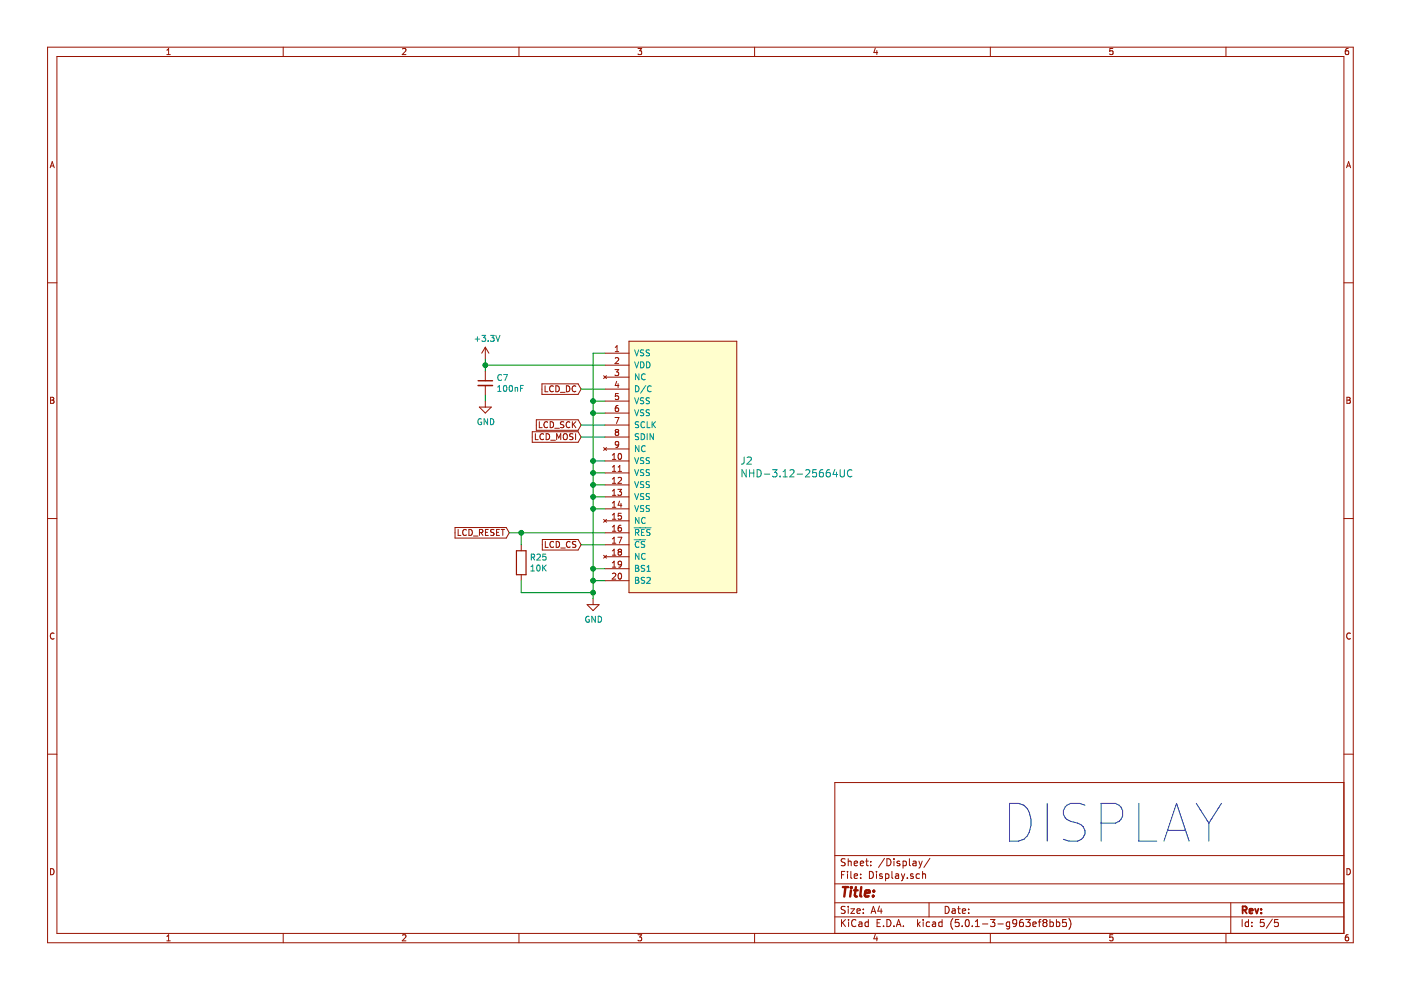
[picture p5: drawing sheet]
<svg xmlns="http://www.w3.org/2000/svg" width="297mm" height="210mm" viewBox="0 0 297 210" stroke-linecap="round" stroke-linejoin="round" font-family="sans-serif">
<path d="M133.4 72.3h22.8v53.4h-22.8z" fill-rule="evenodd" fill="#fffecd" stroke="#fffecd" stroke-width=".21"/>
<g fill="none" stroke="#981200" stroke-width=".21">
<path d="M10.1 10h276.8v189.9h-276.8zM12.1 12h272.8v185.9h-272.8zM35.4 11.6h.7M35.4 10.6l.4-.3v1.3M60 10v2M85.3 10.4l.5-.1 .3 .3-.8 1h.8M110 10v2M135.3 10.3h.8l-.5 .5 .4 .1v.5l-.2 .2-.5-.2M160 10v2M185.6 10.2l-.3 .9h.8M185.9 10.7v.9M210 10v2"/>
<path d="M235.9 10.3h-.6v.6l.6-.1v.6l-.1 .2-.5-.2M259.9 10v2M285.9 10.3h-.4l-.2 .3-.1 .7 .3 .3 .4-.2v-.6h-.4l-.3 .2M10.6 35.6l.5-1.3 .4 1.3M10.7 35.2h.7M285.5 35.6l.4-1.3 .5 1.3M285.6 35.2h.6M10.1 60h2M284.9 60h2M102.9 73.6l-.8 1.3M102.9 73.6v2.6M102.9 78.7v2"/>
<path d="M102.9 73.6l.8 1.3M128 79.7l.6 .6M128.3 74.9h5.1M128.3 77.4h5.1M128.3 80h5.1M128.6 79.7l-.6 .6M130.4 78.4h.8l-.5 .4 .4 .2 .1 .4-.3 .2-.5-.1M130.4 74.6h.8M130.4 73.6l.4-.3v1.3M130.4 76l.5-.2 .3 .4-.8 .9h.8M133.4 72.3h22.8v53.4h-22.8zM10.7 84.2h.5l.2 .3-.2 .3 .3 .3-.3 .4h-.5z"/>
<path d="M10.7 84.8h.5M101.6 86.3h2.6l-1.3 1.3zM102.9 81.7v2.1M102.9 85v1.3M112.8 91.5h9.8l.6 1.2-.6 1.1h-9.8zM113.5 91.9v1.3h.6M113.7 89h8.9l.6 1.1-.6 1.1h-8.9zM114.3 89.4v1.3h.7M114.9 81.4h7.7l.6 1.1-.6 1.1h-7.7zM115.3 92.1a.56 .56 0 0 0-.8 .5 .56 .56 0 0 0 .8 .5M115.6 81.8v1.3h.6M115.8 91.9a.64 .64 0 0 1 .7 .7 .64 .64 0 0 1-.7 .6z"/>
<path d="M116.1 89.5a.56 .56 0 0 0-.8 .5 .56 .56 0 0 0 .8 .6M116.7 89.4a.64 .64 0 0 1 .7 .6 .64 .64 0 0 1-.7 .7zM116.8 93.3h.9M117.3 81.9a.58 .58 0 0 0-.8 .5 .58 .58 0 0 0 .8 .6v-.1M117.6 90.8h1M117.8 81.8a.64 .64 0 0 1 .8 .6 .64 .64 0 0 1-.8 .7zM118 93.2v-1.3l.5 1 .4-1v1.3M118.8 83.2h1M119.5 92.1l.2-.2 .4 .1a.78 .78 0 0 1-.1 1.2l-.5-.2zM119.5 89.5l-.4-.1-.3 .3 .1 .3 .6 .2v.4h-.7M120.1 81.8a.64 .64 0 0 1 .7 .6 .64 .64 0 0 1-.7 .7zM120.8 89.5a.56 .56 0 0 0-.8 .5 .56 .56 0 0 0 .8 .6"/>
<path d="M121.4 89.4v1.3M121.5 92l-.5-.1-.2 .2 .1 .4 .5 .2 .1 .3-.2 .2h-.5M121.6 90l.5 .7M122 91.9v1.3M122.1 81.9a.56 .56 0 0 0-.8 .5 .56 .56 0 0 0 .8 .5M122.1 89.4l-.7 .7M128 94.9l.6 .6M128.3 82.5h5.1M128.3 85h5.1M128.3 87.6h5.1M128.3 90.1h5.1M128.3 92.7h5.1"/>
<path d="M128.3 95.2h5.1M128.3 97.7h5.1M128.6 94.9l-.6 .6M129.8 97.4h.8M129.8 96.5l.4-.4v1.3M129.8 99l.4-.3v1.2M129.8 99.9h.8M130.4 88.5h.8l-.5 1.3M130.7 91.6l-.3-.2 .3-.3h.2l.3 .2-.3 .3M130.7 91.6l-.3 .2v.3l.3 .2h.3l.2-.2v-.3l-.3-.2M130.7 91.6h.2M130.7 80.9l-.3 .8h.8"/>
<path d="M131 86h-.2a.79 .79 0 0 0-.1 1.3l.3-.1 .2-.5-.3-.2h-.2l-.3 .2M131 81.3v.9M131 99.9h.8M131 99l.4-.3v1.2M131.1 83.4h-.6l-.1 .7 .5-.2 .3 .3v.3l-.3 .2-.5-.1M131.2 94.2l-.3 .2-.3-.1-.2-.1 .1-.5 .4-.1 .3 .3-.2 .8-.4 .2M131.2 96.3l.2-.2a.67 .67 0 0 1 .4 .7 .67 .67 0 0 1-.4 .6l-.4-.5zM285.6 84.2h.4l.3 .3-.3 .3 .3 .3-.2 .4h-.5zM285.6 84.8h.4M10.1 109.9h2M96.5 111.8h10.8l.7 1.2-.7 1.1h-10.8zM97.1 112.3v1.2h.6"/>
<path d="M98.9 112.4a.58 .58 0 0 0-.8 .5 .58 .58 0 0 0 .7 .6l.1-.1M99.4 112.3a.64 .64 0 0 1 .8 .6 .64 .64 0 0 1-.8 .6zM100.4 113.7h.9M101.7 112.9h.6l.1-.2-.1-.3-.6-.1v1.2M102 112.9l.4 .6M102.9 112.9h.5M103.5 112.3h-.6v1.2h.6M104.7 112.3h-.4l-.2 .1v.3l.5 .3 .1 .3-.2 .2h-.5M105.3 112.9h.4M105.9 112.3h-.6v1.2h.6M106.2 112.3h.8M106.6 112.3v1.2"/>
<path d="M110.5 115.5v1.3M115 114.4h7.6l.6 1.1-.6 1.1h-7.6zM115.6 114.8v1.3h.6M117.4 114.9a.56 .56 0 0 0-.8 .5 .56 .56 0 0 0 .8 .5M117.9 114.8a.64 .64 0 0 1 .7 .6 .64 .64 0 0 1-.7 .7zM118.9 116.2h1M120.9 114.9a.56 .56 0 0 0-.8 .5 .56 .56 0 0 0 .8 .5M122.1 114.9l-.5-.1-.2 .2 .1 .4 .5 .2v.3l-.6 .1M128 110.1l.6 .6M128 117.7l.6 .6M128.3 100.3h5.1M128.3 102.8h5.1"/>
<path d="M128.3 105.4h5.1M128.3 107.9h5.1M128.3 110.4h5.1M128.3 113h5.1M128.3 115.5h5.1M128.3 118h5.1M128.6 110.1l-.6 .6M128.6 117.7l-.6 .6M129.8 101.6l.4-.4v1.3M129.8 104.1l.4-.3v1.2M129.8 106.6l.4-.3v1.3M129.8 109.2l.4-.4v1.3"/>
<path d="M129.8 111.7l.4-.3v1.2M129.8 114.3l.4-.4v1.3M129.8 116.8l.4-.4v1.3M129.8 119.3l.4-.3v1.3M129.8 102.5h.8M129.8 105h.8M129.8 107.6h.8M129.8 110.1h.8M129.8 112.6h.8M129.8 115.2h.8M129.8 117.7h.8M131 103.8h.8l-.4 .4 .3 .2 .1 .4-.3 .2-.5-.1"/>
<path d="M131 113.9h.8l-.5 1.3M131 101.3l.5-.1 .3 .4-.8 .9h.8M131.3 117l-.3-.3 .3-.3h.2l.3 .3-.3 .3M131.3 117l-.3 .2 .1 .4 .2 .1h.4l.1-.2v-.3l-.3-.2M131.3 117h.2M131.4 106.2l-.4 .9h.8M131.7 111.4l-.5 .1-.2 .4 .1 .6 .6 .1 .1-.2-.1-.5-.4-.1-.3 .3M131.7 106.7v.9M131.7 108.8h-.6l-.1 .6 .5-.1 .3 .3v.3l-.3 .2-.5-.1M131.8 119.5l-.3 .3-.3-.1-.1-.6 .4-.1 .3 .2-.1 .7-.2 .3-.3 .1M284.9 109.9h2M11.5 134.3a.58 .58 0 0 0-.8 .5 .58 .58 0 0 0 .8 .6"/>
<path d="M110.5 121.9v1.2M124.5 128.2h2.5l-1.3 1.3zM125.7 126.9v1.3M128.3 123.1h5.1M128.3 120.6h5.1M129.8 121.6l.5-.1 .3 .4-.8 .9h.8M129.8 120.3h.8M131.2 121.6l.2-.1a.67 .67 0 0 1 .4 .7 .67 .67 0 0 1-.4 .6l-.4-.5zM286.3 134.3a.58 .58 0 0 0-.8 .5 .58 .58 0 0 0 .8 .6M10.1 159.9h2M284.9 159.9h2M284.9 165.9h-107.9v32"/>
<path d="M10.7 184.2a.65 .65 0 0 1 .8 .6 .65 .65 0 0 1-.8 .7zM35.4 198.5l.4-.3v1.3M35.4 199.5h.7M60 197.9v2M85.3 198.3l.5-.1 .3 .3-.8 1h.8M110 197.9v2M135.3 198.2h.8l-.5 .5 .4 .1v.6l-.2 .1-.5-.1M160 197.9v2M177 194.4h107.9M177 191.4h107.9M177 187.4h107.9M177 181.4h107.9"/>
<path d="M178.4 185.5h.5M178.4 195v1.5M178.6 195.6l.7 .9M179.1 184.8h-.7v1.5M179.2 192.2h-.6l-.3 .2 .2 .4 .6 .3v.4l-.2 .2-.6-.1M179.2 182.1h-.6l-.3 .2 .2 .4 .6 .3v.4l-.2 .2-.6-.1M179.3 195l-.9 .8M179.7 184.8v.1M179.7 185.3v1M179.8 182.1v1.5M179.8 192.2v.1M179.8 192.7v1"/>
<path d="M179.8 182.7l.2-.1h.4l.1 1M179.9 195v.1M179.9 195.5v1M180.4 192.7h.8l-.8 1h.8M180.4 184.8v1.3l.2 .2M181.1 185.8l.7-.2v-.3h-.5l-.2 .2 .1 .7h.6M181.1 183.1l.7-.2v-.3h-.5l-.2 .2 .1 .7h.6M181.5 195.1a.59 .59 0 0 0-.8 0 .59 .59 0 0 0-.1 .7 .56 .56 0 0 0 .2 .6 .56 .56 0 0 0 .7-.1M181.7 193.2l.7-.2-.1-.2-.4-.1-.2 .2 .1 .7h.5M182.1 195.5h.6l.1 1M182.4 183.1l.7-.2-.1-.3h-.4l-.2 .2 .1 .7h.5M182.5 186.1v.2"/>
<path d="M182.5 185.3v.2M182.8 195.8l-.5 .1-.3 .2 .3 .4 .5-.1M183 192.8v.1M183 193.5v.2M183.5 182.6h.6M183.7 182.1v1.3l.4 .2M184.1 195.5h-.4l-.3 .2 .1 .6 .2 .2 .4-.1M184.1 195v1.5M184.3 184.8a.75 .75 0 0 1 .9 .7 .75 .75 0 0 1-.9 .8zM184.6 183.4v.2M184.6 182.6v.2M184.7 193.7l.5-1.5 .5 1.5"/>
<path d="M184.8 193.2h.8M185.6 198.1l-.3 .9h.8M185.8 184.8v.1M185.8 185.3v1M185.9 198.6v.9M186 195.7h.5M186.5 192.1l-.4 1.1h1M186.7 195h-.7v1.5h.7M186.8 192.7v1M187.1 185.3h-.4l-.2 .2v.2l.6 .1v.4h-.6M187.3 196.3v.2M187.5 182l-1.2 1.9"/>
<path d="M187.8 185.3h.4l.3 .2-.1 .6-.2 .2-.4-.1M187.8 185.3v1.5M188 195a.76 .76 0 0 1 .9 .7 .76 .76 0 0 1-.9 .8zM188 182.1a.76 .76 0 0 1 .9 .7 .76 .76 0 0 1-.9 .8zM189.1 184.8v1.3l.2 .2M189.5 196.3v.2M189.5 182.1v.1M189.5 182.6v1M189.9 185.3h.6v1M190 196.5l.5-1.5 .5 1.5M190.2 196h.7M190.5 185.6l-.7 .3 .2 .4 .5-.1"/>
<path d="M190.8 182.6h-.4l-.2 .2v.2l.6 .1v.4h-.6M191.1 185.3l.4 1M191.5 186.3l-.4 .5M191.5 182.6h.4l.3 .3-.1 .5-.2 .2-.4-.1M191.5 182.6v1.5M191.5 196.3v.2M191.8 185.3l-.3 1M192.4 186.1v.2M192.8 182.1v1.3l.2 .2M193.6 185.3h-.4l-.2 .2 .1 .2 .5 .1v.4h-.6M193.6 182.6h.6v1M194.2 182.9l-.7 .3 .3 .4 .4-.1"/>
<path d="M194.5 195v1.5M194.7 195.9l.4 .6M194.8 182.6l.4 1M194.9 185.3h-.4l-.3 .2 .1 .6 .2 .2 .4-.1M195.1 195.5l-.6 .5M195.2 183.6l-.4 .5M195.5 182.6l-.3 1M195.6 185.4l.2-.1h.4v1M195.6 184.8v1.5M195.7 195v.1M195.7 195.5v1M197 191.4v3"/>
<path d="M197.1 195.5h-.4l-.3 .2v.6l.3 .2 .4-.1M197.2 182l-1.3 1.9M197.7 195.5h.6l.1 1M198.4 195.8l-.7 .3 .2 .4 .5-.1M199.7 195.5h-.4l-.3 .2 .1 .6 .2 .2 .4-.1M199.7 195v1.5M200.4 192.2a.75 .75 0 0 1 .8 .7 .75 .75 0 0 1-.8 .8zM201.9 192.8h.6v.9M202 194.8a1.71 1.71 0 0 0 0 2.2M202.5 193l-.5 .1-.2 .2 .2 .4 .5-.1M203 192.7h.6M203.2 192.2v1.3l.4 .2"/>
<path d="M203.3 195h-.7l-.1 .7 .7-.1 .2 .2-.1 .5-.2 .2-.6-.2M204 196.3v.2M204 193.2l.7-.2v-.2l-.5-.1-.2 .2 .1 .7h.6M204.9 195h.1a.81 .81 0 0 1 .5 .7 .81 .81 0 0 1-.5 .8 .95 .95 0 0 1-.1-1.5zM205.4 193.5v.2M205.4 192.8v.1M206.1 196.3v.2M206.8 196.5h.8M206.8 195.4l.4-.4v1.5M208.3 195.9h1.1M210 197.9v2M210 195h.9l-.5 .5 .5 .2v.6l-.3 .2-.6-.2"/>
<path d="M211.6 195.9h1.1M214.1 195.5h-.5l-.3 .2 .1 .6 .2 .2 .5-.1M214.1 195.5l-.1 1.3-.2 .2-.4-.1M215.6 195.6l-.3 .3-.5-.1v-.7l.5-.1 .3 .2-.1 .9-.2 .3-.5 .1M216.9 195h-.5a1.16 1.16 0 0 0-.1 1.4l.4 .1 .2-.2 .1-.5-.3-.3-.4 .1-.2 .2M217.5 195h.9l-.5 .5 .5 .2v.6l-.3 .2-.6-.2M219 196l.7-.2-.1-.3h-.4l-.2 .2 .1 .7h.5M220.1 195.5h.6M220.7 195l-.3 .2v1.3M221.4 195.6l-.3 .3 .1 .4 .2 .2 .5-.1 .1-.2v-.3l-.3-.3M221.4 195.6l-.3-.3 .3-.3h.5l.1 .2-.3 .4M221.4 195.6h.3"/>
<path d="M222.6 195.5h.4l.4 .2-.1 .6-.3 .2-.4-.1M222.6 195v1.5M224 195.5h.4l.3 .2-.1 .6-.2 .2-.4-.1M224 195v1.5M226 195h-.7v.7l.7-.1 .1 .2-.1 .5-.2 .2-.5-.2M226.6 194.8a1.71 1.71 0 0 1 0 2.2M235.9 198.2h-.6v.6l.6-.1v.7l-.1 .1-.5-.1M259.9 197.9v2M260.9 191.4v6.5M263.4 195v1.5M264.7 195.5h-.4l-.3 .2 .1 .7h.6M264.7 195v1.5"/>
<path d="M265.4 196.3v.2M265.4 195.5v.2M268 195h-.7l-.1 .7 .7-.1 .2 .2-.1 .5-.2 .2-.6-.2M269.8 194.9l-1.3 1.9M271 195h-.7l-.1 .7 .7-.1 .2 .2-.1 .5-.2 .2-.6-.2M285.6 184.2a.65 .65 0 0 1 .7 .6 .65 .65 0 0 1-.7 .7zM285.9 198.2h-.4l-.2 .3-.1 .7 .3 .3 .4-.1v-.7h-.4l-.3 .2"/>
</g>
<g fill="none" stroke="#009596" stroke-width=".21">
<path d="M100.7 71.9h1M101.2 71.4v1M102.2 71.1h.8l-.5 .5 .4 .1 .1 .4-.3 .3-.5-.2M103.5 72.2v.2M104 71.1h.8l-.5 .5 .4 .1v.5l-.2 .2-.5-.2M105.1 71.1l.5 1.3 .4-1.3M106.3 79.5a.56 .56 0 0 0-.8 .5 .56 .56 0 0 0 .8 .5M106.8 79.4h.8l-.5 1.3M134.6 74.2l.4 1.2 .4-1.2M134.6 76.7l.4 1.3 .4-1.3M135.5 79.3v1.2l-.8-1.2v1.2M135.8 76.7a.64 .64 0 0 1 .8 .7 .64 .64 0 0 1-.8 .6z"/>
<path d="M136.5 74.3l-.5-.1-.2 .1v.4l.6 .2 .1 .3-.2 .2h-.5M136.8 79.4a.56 .56 0 0 0-.8 .5 .56 .56 0 0 0 .8 .5M137.1 76.7a.64 .64 0 0 1 .7 .7 .64 .64 0 0 1-.7 .6zM137.7 74.3l-.5-.1-.2 .1 .1 .4 .5 .3 .1 .2-.2 .2h-.5M102 88.8a.59 .59 0 0 0-.7 .6 .59 .59 0 0 0 .7 .6l.1-.5h-.2M103.4 88.8v1.2l-.8-1.2v1.2M104 88.8a.64 .64 0 0 1 .7 .6 .64 .64 0 0 1-.7 .6zM105.5 83h.7M105.5 82.1l.4-.4v1.3M106.9 81.8l.1-.1a.67 .67 0 0 1 .5 .7 .67 .67 0 0 1-.5 .6l-.3-.5zM108.1 81.8l.2-.1a.69 .69 0 0 1 .4 .7 .69 .69 0 0 1-.4 .6l-.4-.5zM109.2 82.1v.9"/>
<path d="M109.2 82.3l.5-.1 .1 .8M110.4 82.3h.4M111 81.7h-.6v1.3M134.6 84.3l.4 1.3 .4-1.3M134.6 86.9l.4 1.2 .4-1.2M134.6 97l.4 1.3 .4-1.3M134.6 99.6l.4 1.2 .4-1.2M134.7 81.8a.64 .64 0 0 1 .8 .6 .64 .64 0 0 1-.8 .7zM135.4 89.5l-.5-.1-.2 .1v.4l.6 .2 .1 .3-.2 .3-.5-.1M135.4 92l-.5-.1-.2 .2v.3l.6 .3 .1 .3-.2 .2h-.5M135.5 94.5v1.3l-.8-1.3v1.3M135.9 91.9a.64 .64 0 0 1 .8 .7 .64 .64 0 0 1-.8 .6z"/>
<path d="M136.5 84.4l-.5-.1-.2 .2v.3l.6 .3 .1 .3-.2 .2-.5-.1M136.5 86.9h-.5l-.2 .1v.4l.6 .2 .1 .3-.2 .2h-.5M136.5 97.1l-.5-.1-.2 .2v.3l.6 .3 .1 .3-.2 .2-.5-.1M136.5 99.6h-.5l-.2 .1v.3l.6 .3 .1 .3-.2 .2h-.5M136.7 89.5a.56 .56 0 0 0-.8 .1 .56 .56 0 0 0 0 .8l.4 .3 .4-.1M136.8 94.6a.56 .56 0 0 0-.8 .5 .56 .56 0 0 0 .8 .5M136.9 81.7l-1.1 1.7M137.2 89.4v1.3h.6M137.2 91.9v1.3M137.7 84.4l-.5-.1-.2 .2 .1 .4 .5 .2 .1 .3-.2 .2-.5-.1M137.7 86.9h-.5l-.2 .1 .1 .4 .5 .3 .1 .2-.2 .2h-.5M137.7 97.1l-.5-.1-.2 .2 .1 .4 .5 .2 .1 .3-.2 .2-.5-.1"/>
<path d="M137.7 99.6h-.5l-.2 .1 .1 .4 .5 .2 .1 .3-.2 .2h-.5M138.1 81.9a.56 .56 0 0 0-.8 .5 .56 .56 0 0 0 .8 .5M138.3 89.4v1.3M138.4 90l.6 .7M138.5 91.9v1.3l-.7-1.3v1.3M139 89.4l-.7 .7M157.8 96.9l-.1 1.3-.5 .2M158.2 99.6v1.5l-.9-1.5v1.5M158.4 97l.6-.1 .2 .1 .1 .3-1 1.1h1M158.9 99.6v1.5M159.8 99.6v1.5M160.5 99.6a.77 .77 0 0 1 .9 .7 .77 .77 0 0 1-.9 .8z"/>
<path d="M163.8 99.6h.9l-.5 .6 .5 .1v.7l-.3 .1-.6-.1M167.5 99.7l.6-.1 .2 .1 .1 .3-1 1.1h1M170.8 99.7l.6-.1 .3 .4-.9 1.1h.9M173.1 99.6h-.7l-.1 .7 .7-.1 .1 .3v.5l-.2 .1-.6-.1M174.5 99.6l-.5 .1a.98 .98 0 0 0 0 1.4l.5-.1v-.7l-.5-.1-.3 .3M175.9 99.6l-.4 .1a.98 .98 0 0 0 0 1.4l.5-.1 .1-.5-.3-.3h-.5l-.1 .3M177 99.5l-.4 1.1h1M178.1 99.6v1.2l.3 .3 .5-.1 .1-.2v-1.2M180.6 99.7a.7 .7 0 0 0-.9 .6 .7 .7 0 0 0 .9 .7M112.6 118.1h.7v-.5l-.7-.1v1.3M112.9 118.1l.5 .7M113.8 117.6l.5-.1 .3 .3-.8 1h.8"/>
<path d="M113.9 119.9l.2-.1a.67 .67 0 0 1 .4 .6 .67 .67 0 0 1-.4 .7l-.3-.5zM115.1 119.8v1.3M115.7 117.5h-.6v.6l.4-.1 .3 .2v.3l-.3 .3-.4-.2M115.8 119.8l-.7 .7M134.5 111.9h3.6M134.5 114.4h2.4M134.6 102.1l.4 1.3 .4-1.3M134.6 104.6l.4 1.3 .4-1.3M134.6 107.2l.4 1.2 .4-1.2M134.7 112.9l.7-.1v-.4l-.7-.1v1.2M134.7 119.9h.5l.2 .2-.2 .4 .3 .2-.2 .4h-.6zM135 112.9l.5 .6"/>
<path d="M135.5 109.7v1.3l-.8-1.3v1.3M135.5 117.3v1.3l-.8-1.3v1.3M135.5 114.9a.56 .56 0 0 0-.8 .5 .56 .56 0 0 0 .8 .5M136 112.9h.4M136.5 102.2l-.5-.1-.2 .1v.4l.6 .2 .1 .3-.2 .3-.5-.1M136.5 104.7l-.5-.1-.2 .2v.3l.6 .3 .1 .3-.2 .2h-.5M136.5 107.3l-.5-.1-.2 .1v.4l.6 .2 .1 .3-.2 .2h-.5M136.6 112.3h-.6v1.2h.6M136.7 114.9l-.5-.1-.2 .1v.4l.6 .2 .1 .3-.3 .3-.5-.1M136.7 119.9h-.5l-.2 .1v.4l.6 .2 .1 .3-.3 .2h-.5M136.8 109.8a.56 .56 0 0 0-.8 .6 .56 .56 0 0 0 .8 .5M136.8 117.5a.56 .56 0 0 0-.8 .5 .56 .56 0 0 0 .8 .5"/>
<path d="M137.7 102.2l-.5-.1-.2 .1 .1 .5 .5 .2 .1 .2-.2 .3-.5-.1M137.7 104.7l-.5-.1-.2 .2 .1 .4 .5 .2 .1 .3-.2 .2h-.5M137.7 107.3l-.5-.1-.2 .1 .1 .4 .5 .3 .1 .2-.2 .2h-.5M137.8 112.3h-.5l-.1 .1v.4l.5 .2 .1 .3-.2 .2h-.5M158.9 100.3h.9M162 100.5h1.2M165.4 101v.1M166 101.1h.9M166 100l.5-.4v1.5M169 100.5h1.2M177.4 100.1v1M112.6 121.1h.7"/>
<path d="M112.6 120.2l.3-.4v1.3M115.2 120.4l.6 .7M124.9 130.7a.59 .59 0 0 0-.7 .6 .59 .59 0 0 0 .7 .6l.1-.5h-.3M126.2 130.7v1.2l-.7-1.2v1.2M126.8 130.7a.64 .64 0 0 1 .8 .6 .64 .64 0 0 1-.8 .6zM134.7 122.4h.5l.2 .3-.2 .3 .3 .2-.2 .4-.6 .1zM134.7 123h.5M134.7 120.5h.5M136.7 122.5l-.5-.1-.2 .1v.4l.6 .2 .1 .4-.3 .2-.5-.1M137.2 122.5l.4-.1 .3 .4-.8 .9h.8M137.2 121.1h.7M137.2 120.2l.3-.3v1.2"/>
</g>
<path d="M109.5 116.8h2v5.1h-2z" fill="none" stroke="#981200" stroke-width=".25"/>
<path d="M101.4 81.7h3" fill="none" stroke="#981200" stroke-width=".33"/>
<path d="M101.4 80.7h3" fill="none" stroke="#981200" stroke-width=".3"/>
<g fill="none" stroke="#009300" stroke-width=".21">
<path d="M102.9 76.2v2.5M102.9 77.4h25.4M128.3 74.9h-2.6v52M102.9 83.8v1.2M123.2 82.5h5.1M123.2 90.1h5.1M123.2 92.7h5.1M125.7 85h2.6M125.7 87.6h2.6M125.7 97.7h2.6M108 113h20.3M110.5 113v2.5"/>
<path d="M123.2 115.5h5.1M125.7 100.3h2.6M125.7 102.8h2.6M125.7 105.4h2.6M125.7 107.9h2.6M110.5 123.1v2.6h15.2M125.7 123.1h2.6M125.7 120.6h2.6"/>
</g>
<path d="M214 170.3h1.9a3.3 3.3 0 0 1 2.7 3.5 4.6 4.6 0 0 1-1.5 4.2l-1.2 .3h-1.9zM222 170.3v8M230 170.7l-1.1-.4h-1.9a1.94 1.94 0 0 0-1.6 1.9 1.94 1.94 0 0 0 1.6 1.9l1.5 .4a1.94 1.94 0 0 1 1.6 1.9 1.94 1.94 0 0 1-1.6 1.9h-1.9l-1.1-.3M233.5 174.5h3a2.17 2.17 0 0 0 1.6-2.1 2.17 2.17 0 0 0-1.6-2.1h-3v8M241.5 170.3v8h3.8M246.8 178.3l2.6-8 2.7 8M247.5 176h3.9M253.6 170.3l2.7 4.2M256.3 174.5v3.8M259 170.3l-2.7 4.2" fill="none" stroke="#0327cd" stroke-width=".21"/>
<g fill="#009300" stroke="#009300" stroke-width=".21">
<circle cx="110.5" cy="113" r=".51"/>
<circle cx="125.7" cy="123.1" r=".51"/>
<circle cx="125.7" cy="120.6" r=".51"/>
<circle cx="125.7" cy="125.7" r=".51"/>
<circle cx="102.9" cy="77.4" r=".51"/>
<circle cx="125.7" cy="85" r=".51"/>
<circle cx="125.7" cy="87.6" r=".51"/>
<circle cx="125.7" cy="97.7" r=".51"/>
<circle cx="125.7" cy="100.3" r=".51"/>
<circle cx="125.7" cy="102.8" r=".51"/>
<circle cx="125.7" cy="105.4" r=".51"/>
<circle cx="125.7" cy="107.9" r=".51"/>
</g>
<path d="M263.5 193l.7-.1 .1-.2-.1-.4-.2-.1h-.5v1.5M263.8 193l.5 .7M264.9 193.2l.7-.2-.1-.2-.4-.1-.2 .2 .1 .7h.5M266.1 192.7l.4 1 .3-1M267.4 193.5v.2M267.4 192.8v.1" fill="none" stroke="#981200" stroke-width=".38"/>
<path d="M178.7 188.1h1.1M179.3 188.1l-.3 2M180.4 188.8l-.2 1.3M180.5 188.1v.2M180.5 188.1l.1 .1-.1 .1M181.1 188.8h.7M181.5 188.1l-.3 1.7 .1 .2 .4 .1M182.6 188.1l-.2 1.7 .2 .3M183.4 189.4l1-.2-.1-.4h-.5l-.4 .2v1h.8M185.1 189.9v.2M185.3 188.8l.1 .1-.2 .1M185.3 188.8l-.1 .2" fill="none" stroke="#981200" stroke-width=".51"/>
</svg>
